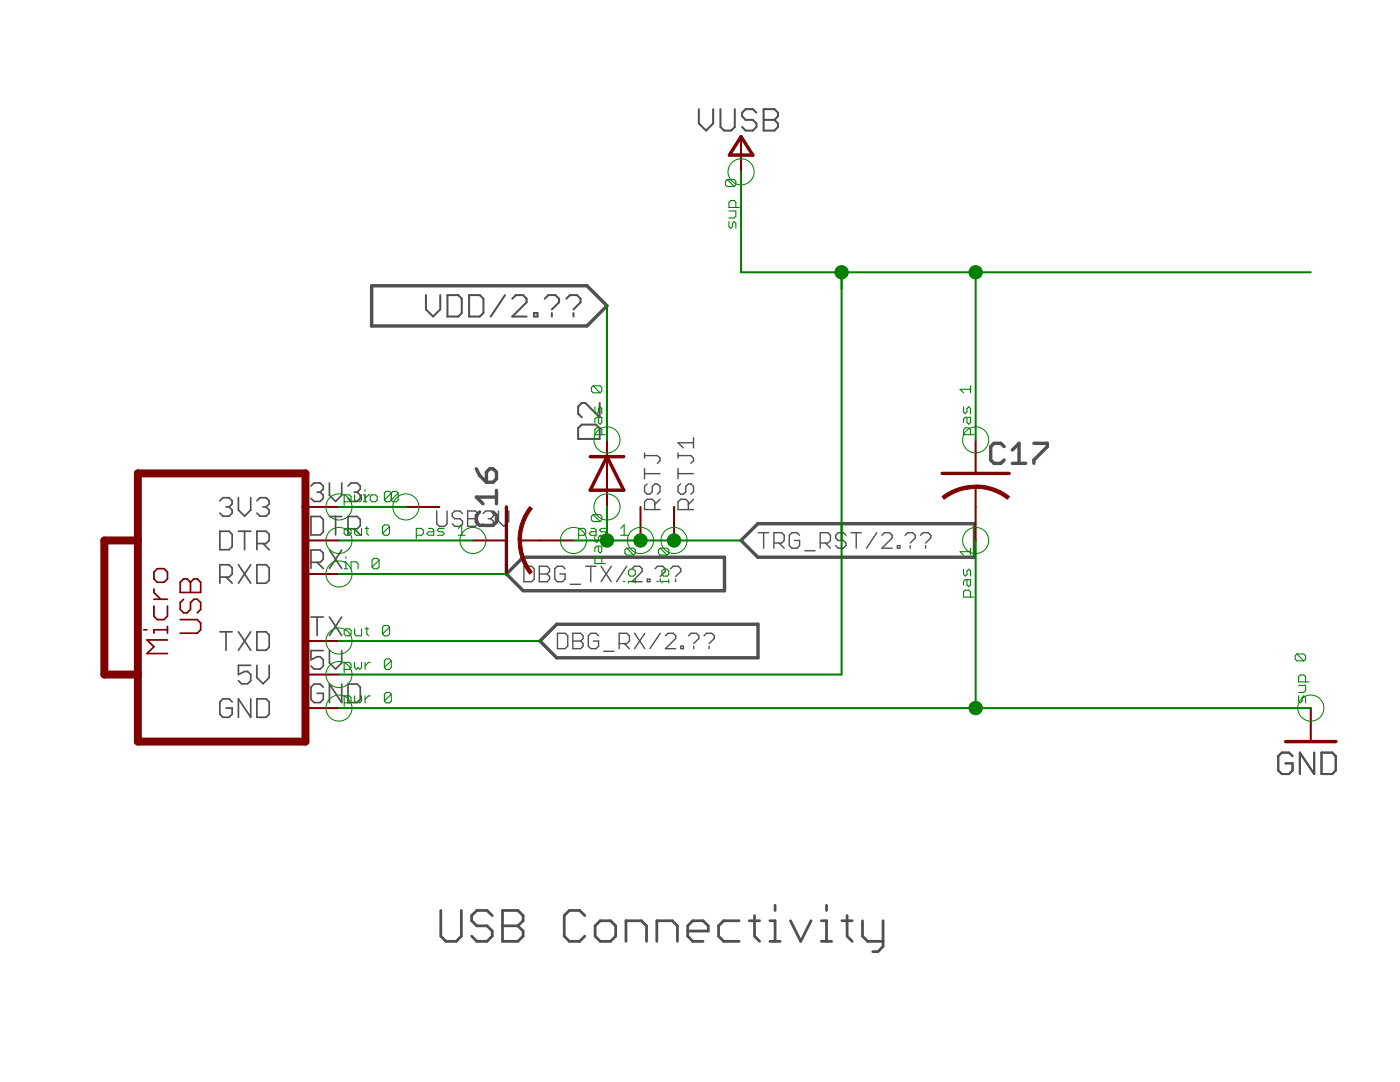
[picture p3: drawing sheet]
<svg xmlns="http://www.w3.org/2000/svg" width="279mm" height="216mm" viewBox="0 0 279 216" stroke-linecap="round" stroke-linejoin="round" font-family="sans-serif">
<g fill="none" stroke="#505050" stroke-width=".55">
<path d="M88 181.7v5.1l1 1h2.1l1-1v-5.1M98.2 182.7l-1-1h-2l-1.1 1v1l1.1 1h2l1 1.1v1l-1 1h-2l-1.1-1M100.3 181.7h3.1l1 1v1l-1 1 1 1.1v1l-1 1h-3.1zM100.3 184.7h3.1M116.7 182.7l-1-1h-2.1l-1 1v4.1l1 1h2.1l1-1M118.8 184.7l1-1h2l1.1 1v2.1l-1.1 1h-2l-1-1zM124.9 187.8v-4.1h3.1l1 1v3.1M131.1 187.8v-4.1h3.1l1 1v3.1M137.2 185.8h4.2v-1.1l-1.1-1h-2l-1.1 1v2.1l1.1 1h2M147.5 183.7h-3.1l-1 1v2.1l1 1h3.1M149.5 183.7h2.1M150.6 182.7v4.1l1 1"/>
<path d="M153.6 187.8h2.1M153.6 183.7h1.1v4.1M154.7 180.6v1.1M157.8 183.7l2 4.1 2.1-4.1M163.9 187.8h2.1M163.9 183.7h1.1v4.1M165 180.6v1.1M168 183.7h2.1M169.1 182.7v4.1l1 1M172.1 183.7v3.1l1.1 1h3M176.2 183.7v5.1l-1 1.1h-1"/>
</g>
<g fill="none" stroke="#505050" stroke-width=".4">
<path d="M139.5 21.8v2.8l1.4 1.5 1.4-1.5v-2.8M143.8 21.8v3.5l.7 .8h1.4l.7-.8v-3.5M151 22.5l-.8-.7h-1.4l-.7 .7v.7l.7 .7h1.4l.8 .7v.7l-.8 .8h-1.4l-.7-.8M152.4 21.8h2.2l.7 .7v.7l-.7 .7 .7 .7v.7l-.7 .8h-2.2zM152.4 23.9h2.2M85 58.9v2.8l1.4 1.5 1.5-1.5v-2.8M89.3 58.9h2.2l.7 .7v2.9l-.7 .7h-2.2zM93.6 58.9h2.2l.7 .7v2.9l-.7 .7h-2.2zM100.8 58.9l-2.9 4.3M102.2 59.6l.8-.7h1.4l.7 .7v.7l-2.9 2.9h2.9M108.7 59.6l.7-.7h1.4l.8 .7v.7l-1.5 1.4M113 59.6l.7-.7h1.5l.7 .7v.7l-1.5 1.4"/>
<path d="M106.6 62.5h.7v.7h-.7zM110.1 62.5v.7M114.4 62.5v.7M115.4 85.4l.7-.7h2.9l.7 .7v2.2h-4.3zM119.7 80.4v2.9l-2.9-2.9h-.7l-.7 .7v1.4l.7 .8M258 150.9l-.8-.7h-1.4l-.7 .7v2.8l.7 .8h1.4l.8-.8v-1.4h-1.5M262.3 150.2v4.3l-2.9-4.3v4.3M263.7 150.2h2.2l.7 .7v2.8l-.7 .8h-2.2z"/>
</g>
<g fill="none" stroke="#505050" stroke-width=".34">
<path d="M43.9 99.9l.6-.6h1.2l.6 .6v.6l-.6 .7M47.6 99.3v2.5l1.2 1.2 1.2-1.2v-2.5M51.3 99.9l.6-.6h1.2l.6 .6v.6l-.6 .7M62.1 97l.6-.6h1.2l.6 .6v.6l-.6 .6M63.3 98.2h.6M63.9 98.2l.6 .6v.6l-.6 .7h-1.2l-.6-.7M65.7 96.4v2.4l1.3 1.3 1.2-1.3v-2.4M69.4 97l.7-.6h1.2l.6 .6v.6l-.6 .6M70.7 98.2h.6M71.3 98.2l.6 .6v.6l-.6 .7h-1.2l-.7-.7M43.9 106h1.8l.6 .6v2.5l-.6 .6h-1.8zM43.9 115.1h1.8l.6-.6v-1.2l-.6-.6h-1.8v3.7"/>
<path d="M45.1 101.2h.6M45.1 115.1l1.2 1.3M45.7 101.2l.6 .6v.6l-.6 .6h-1.2l-.6-.6M47.6 106h2.4M47.6 112.7l2.4 3.7M48.8 106v3.7M50 112.7l-2.4 3.7M51.3 108.5h1.8l.6-.7v-1.2l-.6-.6h-1.8v3.7M51.3 112.7h1.8l.6 .6v2.5l-.6 .6h-1.8zM52.5 101.2h.6M52.5 108.5l1.2 1.2M53.1 101.2l.6 .6v.6l-.6 .6h-1.2l-.6-.6"/>
<path d="M62.1 103.1h1.8l.6 .6v2.4l-.6 .6h-1.8zM62.1 112.2h1.8l.6-.6v-1.2l-.6-.7h-1.8v3.7M63.3 112.2l1.2 1.2M65.7 103.1h2.5M65.7 109.7l2.5 3.7M67 103.1v3.6M68.2 109.7l-2.5 3.7M69.4 105.5h1.9l.6-.6v-1.2l-.6-.6h-1.9v3.6M70.7 105.5l1.2 1.2M43.9 126.1h2.4M45.1 126.1v3.7M47.6 126.1l2.4 3.7"/>
<path d="M50 132.8h-2.4v1.8l1.2-.6h.6l.6 .6v1.2l-.6 .6h-1.2l-.6-.6M50 139.4v3.7l-2.4-3.7v3.7M50 126.1l-2.4 3.7M51.3 126.1h1.8l.6 .6v2.4l-.6 .7h-1.8zM51.3 132.8v2.4l1.2 1.2 1.2-1.2v-2.4M51.3 139.4h1.8l.6 .7v2.4l-.6 .6h-1.8zM62.1 123.1h2.4M63.3 123.1v3.7M64.5 129.8h-2.4v1.9l1.2-.7h.6l.6 .7v1.2l-.6 .6h-1.2l-.6-.6M64.5 137.1l-.6-.6h-1.2l-.6 .6v2.5l.6 .6h1.2l.6-.6v-1.3h-1.2M65.7 129.8v2.5l1.3 1.2 1.2-1.2v-2.5M65.7 123.1l2.5 3.7"/>
<path d="M68.2 136.5v3.7l-2.5-3.7v3.7M68.2 123.1l-2.5 3.7M69.4 136.5h1.9l.6 .6v2.5l-.6 .6h-1.9zM46.3 140.1l-.6-.7h-1.2l-.6 .7v2.4l.6 .6h1.2l.6-.6v-1.2h-1.2"/>
</g>
<g fill="none" stroke="#505050" stroke-width=".28">
<path d="M128.6 90.4v1M128.6 93.5v2M128.6 90.9h2.6l.5 .5v.5l-.5 .6M128.6 94.5h3.1M129.1 96.6l-.5 .5v1l.5 .5h.6l.5-.5v-1l.5-.5h.5l.5 .5v1l-.5 .5M131.7 99.6l-1 1.1M135.3 94.5h3.1M135.3 90.9h2.6l.5 .5v.5l-.5 .6M135.3 90.4v1M135.3 93.5v2M135.8 96.6l-.5 .5v1l.5 .5h.6l.5-.5v-1l.5-.5h.5l.5 .5v1l-.5 .5M138.4 99.6l-1 1.1"/>
<path d="M138.4 87.3v2.1M138.4 88.3h-3.1l1.1 1.1M87.2 102v2.5l.5 .5h1l.5-.5v-2.5M92.3 102.5l-.5-.5h-1l-.5 .5v.5l.5 .5h1l.5 .5v.5l-.5 .5h-1l-.5-.5M93.3 102h1.6l.5 .5v.5l-.5 .5 .5 .5v.5l-.5 .5h-1.6zM93.3 103.5h1.6M96.4 102.5l.5-.5h1l.6 .5v.5l-.6 .5M97.4 103.5h.5M97.9 103.5l.6 .5v.5l-.6 .5h-1l-.5-.5M99.5 102v2l1 1 1-1v-2M104.6 113h1.5l.5 .5v2l-.5 .6h-1.5zM107.6 113h1.6l.5 .5v.5l-.5 .5 .5 .5v.5l-.5 .6h-1.6z"/>
<path d="M107.6 114.5h1.6M112.8 113.5l-.6-.5h-1l-.5 .5v2l.5 .6h1l.6-.6v-1h-1.1M113.8 116.6h2M116.9 113h2M117.9 113v3.1M120 113l2 3.1M122 113l-2 3.1M125.1 113l-2.1 3.1M126.1 113.5l.5-.5h1.1l.5 .5v.5l-2.1 2.1h2.1M129.2 115.5h.5v.6h-.5zM130.7 101.7v-1.5l-.5-.6h-1.1l-.5 .6v1.5h3.1M130.7 113.5l.5-.5h1.1l.5 .5v.5l-1 1"/>
<path d="M131.8 115.5v.6M133.8 113.5l.5-.5h1l.6 .5v.5l-1.1 1M134.8 115.5v.6M137.4 101.7v-1.5l-.5-.6h-1.1l-.5 .6v1.5h3.1M151.4 106.3h2M152.4 106.3v3.1M154.5 108.4h1.5l.5-.6v-1l-.5-.5h-1.5v3.1M155.5 108.4l1 1M159.6 106.8l-.5-.5h-1l-.6 .5v2.1l.6 .5h1l.5-.5v-1.1h-1M160.6 109.9h2.1M163.7 108.4h1.5l.5-.6v-1l-.5-.5h-1.5v3.1M164.7 108.4l1 1"/>
<path d="M168.8 106.8l-.5-.5h-1l-.5 .5v.5l.5 .5h1l.5 .6v.5l-.5 .5h-1l-.5-.5M169.8 106.3h2.1M170.9 106.3v3.1M175 106.3l-2.1 3.1M176 106.8l.5-.5h1l.6 .5v.5l-2.1 2.1h2.1M179.1 108.9h.5v.5h-.5zM180.6 106.8l.5-.5h1.1l.5 .5v.5l-1 1.1M181.7 108.9v.5M183.7 106.8l.5-.5h1.1l.5 .5v.5l-1.1 1.1M184.7 108.9v.5M111.3 126.4h1.5l.5 .5v2l-.5 .5h-1.5zM114.3 126.4h1.6l.5 .5v.5l-.5 .5 .5 .5v.5l-.5 .5h-1.6z"/>
<path d="M114.3 127.9h1.6M119.5 126.9l-.6-.5h-1l-.5 .5v2l.5 .5h1l.6-.5v-1h-1.1M120.5 130h2M123.6 128.4h1.5l.5-.5v-1l-.5-.5h-1.5v3M124.6 128.4l1 1M126.6 126.4l2.1 3M128.7 126.4l-2.1 3M131.8 126.4l-2.1 3M132.8 126.9l.5-.5h1l.6 .5v.5l-2.1 2h2.1M135.9 128.9h.5v.5h-.5zM137.4 126.9l.5-.5h1.1l.5 .5v.5l-1 1M138.5 128.9v.5"/>
<path d="M140.5 126.9l.5-.5h1l.6 .5v.5l-1.1 1M141.5 128.9v.5"/>
</g>
<g fill="none" stroke="#505050" stroke-width=".68">
<path d="M74.2 57h42.9l4 4-4 4h-42.9zM95.1 93.5l.6 1.4 1.4 1.3M97.7 93.5h.7l.7 .7v1.3l-.7 .7h-1.3v-2zM99.1 97.9v2.6M99.1 99.2h-4l1.3 1.3M200.4 89.1l-.7-.6h-1.3l-.7 .6v2.7l.7 .7h1.3l.7-.7M202 92.5h2.7M202 89.8l1.4-1.3v4M206.3 88.5h2.7v.6l-2.7 2.7v.7M95.7 102.2l-.6 .6v1.4l.6 .6h2.7l.7-.6v-1.4l-.7-.6M104.4 111.2h40.2v6.7h-40.2l-3.3-3.4zM147.9 107.8l3.3-3.3h43.3v6.7h-43.3z"/>
<path d="M107.8 127.9l3.3-3.3h40.2v6.7h-40.2z"/>
</g>
<path d="M147.9 27.3l2.3 3.6h-4.6zM117.8 91.1h6.7M121.1 91.1l3.4 6.7h-6.7zM188 94.5h13.4M101.1 101.2v13.3M256.6 148h10" fill="none" stroke="#800000" stroke-width=".68"/>
<g fill="none" stroke="#800000" stroke-width=".4">
<path d="M147.9 27.6v6.7M121.1 87.8v13.4M194.7 87.8v6.7M194.7 97.1v10.7M61 101.2h6.6M61 107.8h6.6M61 114.5h6.6M81 101.2h6.7M94.4 107.8h6.7M103.8 107.8h10.6M127.8 101.2v6.6M134.5 101.2v6.6"/>
<path d="M61 127.9h6.6M61 134.6h6.6M61 141.3h6.6M261.6 141.3v6.7"/>
</g>
<path d="M27.5 94.5h33.5v53.5h-33.5zM27.5 107.8h-6.7v26.8h6.7" fill="none" stroke="#800000" stroke-width="1.6"/>
<path d="M30.7 117.5v.7l1.4 1.4M30.7 119.6h2.7M31.4 113.5h1.3l.7 .7v1.3l-.7 .7h-1.3l-.7-.7v-1.3zM36 116.2l.6-.7h.7l.7 .7 .7-.7h.7l.6 .7v2h-4zM36.6 119.6l-.6 .6v1.4l.6 .7h.7l.7-.7v-1.4l.7-.6h.7l.6 .6v1.4l-.6 .7M38 116.2v2M28.7 125.7h.6M30.7 120.9v2.1l.7 .6h1.3l.7-.6v-2.1M33.4 127.7h-4.1l1.4 1.4-1.4 1.3h4.1M33.4 125.7h-2.7v.6M33.4 125v1.3M36 123.6h3.4l.6 .7v1.4l-.6 .6h-3.4" fill="none" stroke="#800000" stroke-width=".34"/>
<g fill="#800000" stroke="#800000" stroke-width=".2">
<path d="M105.7 101.1l.5 .4a10.1 10.1 0 0 0-2.1 6.3h-.7a10.7 10.7 0 0 1 2.3-6.7z" fill-rule="evenodd"/>
<path d="M103.4 107.8h.7a10.1 10.1 0 0 0 2.1 6.3l-.5 .4a10.7 10.7 0 0 1-2.3-6.7z" fill-rule="evenodd"/>
<path d="M194.7 96.8a10.9 10.9 0 0 1 6.8 2.3l-.4 .5a10.5 10.5 0 0 0-6.4-2.2z" fill-rule="evenodd"/>
<path d="M188 99.1a10.7 10.7 0 0 1 6.7-2.3v.7a10.3 10.3 0 0 0-6.3 2.1z" fill-rule="evenodd"/>
</g>
<g fill="none" stroke="#008000" stroke-width=".21">
<path d="M145.1 35.8h1.4l.4 .4v.7l-.4 .3M145.1 35.8l-.3 .4v.7l.3 .3h1.4M145.1 35.8l1.4 1.4M145.5 42.1h1.4v1l-.4 .4h-1M145.5 44.2v1l.3 .4 .4-.4v-.6l.3-.4 .4 .4v1M146.9 41.4v-1l-.4-.4h-.7l-.3 .4v1h2.1M118.4 77h1.4l.3 .3v.7l-.3 .4M118.4 77l-.4 .3v.7l.4 .4h1.4M118.4 77l1.4 1.4M193.7 77v1.4M193.7 77.7h-2.1l.7 .7M70.8 98.7v1.1l.3 .3 .4-.3 .3 .3 .4-.3v-1.1"/>
<path d="M72.5 98.7h.4v1.4M72.9 97.7v.3M73.9 98.7h-.3l-.7 .7M73.9 99.1l.4-.4h.6l.4 .4v.7l-.4 .3h-.6l-.4-.3zM76.7 99.8l.3 .3h.7l.4-.3M78.1 98.4l-.4-.4h-.7l-.3 .4v1.4M78.1 98.4l.3-.4h.7l.4 .4M78.1 98.4v1.4M78.1 98.4l-1.4 1.4M79.5 98.4v1.4l-.4 .3h-.7l-.3-.3M79.5 98.4l-1.4 1.4M118.7 81.2v1l.4 .3 .3-.3v-.7l.4-.3 .3 .3v1"/>
<path d="M119.4 83.3v1l.4 .3 .3-.3v-1h-1l-.4 .3v.7M120.1 86.7v-1l-.3-.3h-.7l-.4 .3v1h2.1M192.3 81.2v1l.3 .3 .4-.3v-.7l.3-.3 .4 .3v1M193 83.3v1l.3 .3 .4-.3v-1h-1.1l-.3 .3v.7M193.7 86.7v-1l-.4-.3h-.7l-.3 .3v1h2.1M68.7 100.1h1l.4-.3v-.7l-.4-.4h-1v2.1M68.7 112.1h.3v1.4M68.7 113.5h.7M69 105.4h.7l.4 .4v.7l-.4 .3h-.7l-.3-.3v-.7zM69 111.1v.3M70.1 113.5v-1.4h1l.4 .4v1M70.8 105.4v1.1l.3 .3h1.1v-1.4"/>
<path d="M72.5 100.1h.7M72.9 105.4h.7M73.2 105.1v1.4l.4 .3M75.6 111.8v1.4l-.3 .3h-.7l-.3-.3M75.6 111.8l-.3-.4h-.7l-.3 .4v1.4M75.6 111.8l-1.3 1.4M77.7 105.1v1.4l-.3 .3h-.7l-.4-.3M77.7 105.1l-.3-.4h-.7l-.4 .4v1.4M77.7 105.1l-1.4 1.4M83.1 106.8h1l.4-.3v-.7l-.4-.4h-1v2.1M85.5 105.4h.7l.4 .4v1h-1.1l-.3-.3 .3-.4h1.1M88.7 105.4h-1.1l-.3 .4 .3 .3h.7l.4 .4-.4 .3h-1"/>
<path d="M91.5 106.8h1.3M91.5 105.4l.7-.7v2.1M115.5 106.8h1l.4-.3v-.7l-.4-.4h-1v2.1M117.9 105.4h.7l.4 .4v1h-1.1l-.3-.3 .3-.4h1.1M118.4 102.7h1.4l.3 .3v.7l-.3 .4M118.4 102.7l1.4 1.4M118.4 102.7l-.4 .3v.7l.4 .4h1.4M118.7 106.9v1l.4 .4 .3-.4v-.7l.4-.3 .3 .3v1.1M119.4 109v1l.4 .4 .3-.4v-1h-1l-.4 .3v.7M120.1 112.5v-1.1l-.3-.3h-.7l-.4 .3v1.1h2.1M121.1 105.4h-1.1l-.3 .4 .3 .3h.7l.4 .4-.4 .3h-1M123.9 106.8h1.3"/>
<path d="M123.9 105.4l.7-.7v2.1M124.4 116h.3M125.1 109.4h1.3l.4 .3v.7l-.4 .4M125.1 109.4l-.4 .3v.7l.4 .4h1.3M125.1 109.4l1.3 1.4M125.8 113.6h.6l.4 .3v.7l-.4 .4h-.6l-.4-.4v-.7zM126.8 116h-1.4v.4M126.8 115.7v.7M131.1 116h.3M131.8 109.4l-.4 .3v.7l.4 .4h1.3M131.8 109.4h1.3l.4 .3v.7l-.4 .4M131.8 109.4l1.3 1.4"/>
<path d="M132.4 113.6h.7l.4 .3v.7l-.4 .4h-.7l-.3-.4v-.7zM133.5 116h-1.4v.4M133.5 115.7v.7M192.3 113.6v1l.3 .4 .4-.4v-.7l.3-.3 .4 .3v1.1M193 115.7v1l.3 .4 .4-.4v-1h-1.1l-.3 .3v.7M193.7 119.1v-1l-.4-.3h-.7l-.3 .3v1h2.1M193.7 109.4v1.4M193.7 110.1h-2.1l.7 .7M68.7 133.6h1l.4-.4v-.7l-.4-.3h-1v2M69 125.5h.7l.4 .3v.7l-.4 .4h-.7l-.3-.4v-.7zM70.8 125.5v1l.3 .4h1.1v-1.4M70.8 132.2v1l.3 .4 .4-.4 .3 .4 .4-.4v-1"/>
<path d="M70.8 138.9v1l.3 .4 .4-.4 .3 .4 .4-.4v-1M72.9 132.2v1.4M72.9 138.9v1.4M72.9 125.5h.7M73.2 125.1v1.4l.4 .4M73.9 132.2h-.3l-.7 .7M73.9 138.9h-.3l-.7 .7M77.7 125.1l-.3-.3h-.7l-.4 .3v1.4M77.7 125.1v1.4l-.3 .4h-.7l-.4-.4M77.7 125.1l-1.4 1.4M78.1 138.5l-.4-.3h-.7l-.3 .3v1.4M78.1 131.8l-.4-.3h-.7l-.3 .3v1.4"/>
<path d="M78.1 131.8v1.4l-.4 .4h-.7l-.3-.4M78.1 138.5v1.4l-.4 .4h-.7l-.3-.4M78.1 131.8l-1.4 1.4M78.1 138.5l-1.4 1.4M258.8 130.5h1.4l.4 .3v.7l-.4 .4M258.8 130.5l-.3 .3v.7l.3 .4h1.4M258.8 130.5l1.4 1.4M259.2 136.8h1.4v1l-.4 .4h-1M259.2 138.9v1l.3 .4 .4-.4v-.7l.3-.3 .4 .3v1.1M260.6 136.1v-1.1l-.4-.3h-.7l-.3 .3v1.1h2M68.7 140.3h1l.4-.4v-.7l-.4-.3h-1v2"/>
</g>
<g fill="none" stroke="#008000" stroke-width=".2">
<circle cx="147.9" cy="34.3" r="2.6"/>
<circle cx="121.1" cy="87.8" r="2.6"/>
<circle cx="194.7" cy="87.8" r="2.6"/>
<circle cx="67.6" cy="101.2" r="2.6"/>
<circle cx="67.6" cy="114.5" r="2.6"/>
<circle cx="67.6" cy="107.8" r="2.6"/>
<circle cx="81" cy="101.2" r="2.6"/>
<circle cx="94.4" cy="107.8" r="2.6"/>
<circle cx="114.4" cy="107.8" r="2.6"/>
<circle cx="121.1" cy="101.2" r="2.6"/>
<circle cx="127.8" cy="107.8" r="2.6"/>
<circle cx="134.5" cy="107.8" r="2.6"/>
<circle cx="194.7" cy="107.8" r="2.6"/>
<circle cx="67.6" cy="134.6" r="2.6"/>
<circle cx="67.6" cy="127.9" r="2.6"/>
<circle cx="67.6" cy="141.3" r="2.6"/>
<circle cx="261.6" cy="141.3" r="2.6"/>
</g>
<path d="M147.9 34.3v20h113.7M168 54.3v80.3h-100.4M194.7 54.3v33.5M121.1 61v26.8M67.6 101.2h13.4M67.6 107.8h26.8M67.6 114.5h33.5M114.4 107.8h33.5M121.1 101.2v6.6M194.7 107.8v33.5M67.6 127.9h40.2M67.6 141.3h194" fill="none" stroke="#008000" stroke-width=".4"/>
<g fill="#008000" stroke="#008000" stroke-width=".2">
<circle cx="194.7" cy="141.3" r="1.33"/>
<circle cx="168" cy="54.3" r="1.33"/>
<circle cx="194.7" cy="54.3" r="1.33"/>
<circle cx="127.8" cy="107.8" r="1.33"/>
<circle cx="134.5" cy="107.8" r="1.33"/>
<circle cx="121.1" cy="107.8" r="1.33"/>
</g>
</svg>
